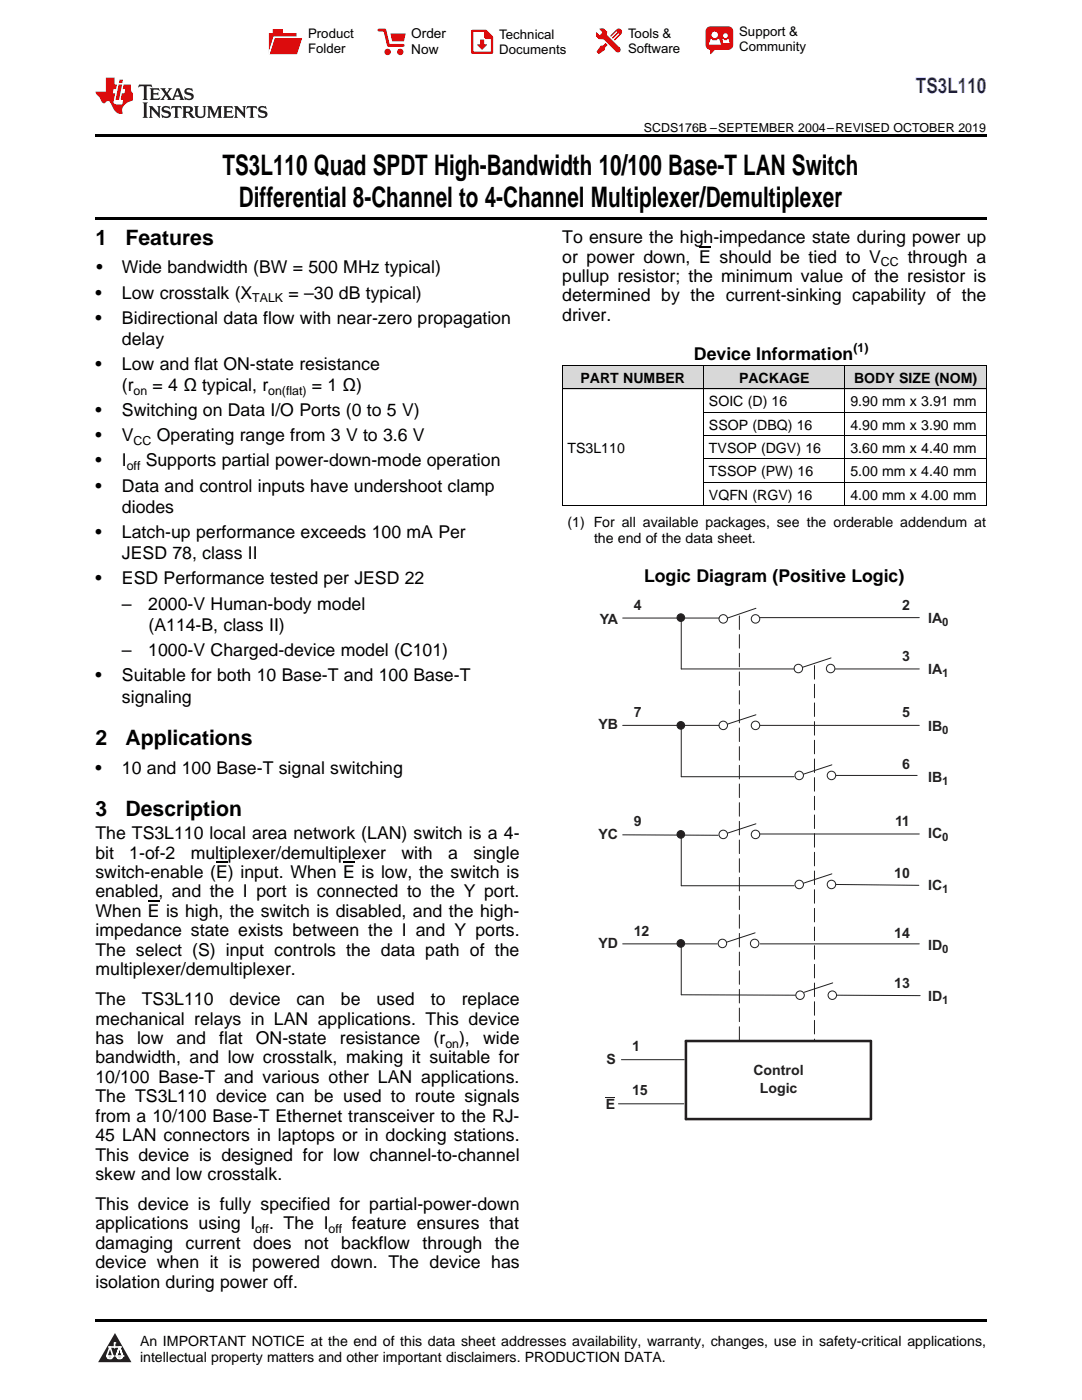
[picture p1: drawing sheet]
<svg xmlns="http://www.w3.org/2000/svg" width="216mm" height="279mm" viewBox="0 0 216 279" stroke-linecap="round" stroke-linejoin="round" font-family="sans-serif">
<defs><g id="words">
<g font-size="5.6">
<text x="44.4" y="35">TS3L110 Quad SPDT High-Bandwidth 10/100 Base-T LAN Switch</text>
<text x="47.7" y="41.3">Differential 8-Channel to 4-Channel Multiplexer/Demultiplexer</text>
</g>
<text font-size="4.2" fill="#00f" x="182.8" y="18.6">TS3L110</text>
<g font-size="4.2">
<text x="19" y="48.9">1</text>
<text x="25" y="48.9">Features</text>
<text x="19" y="148.7">2</text>
<text x="25" y="148.7">Applications</text>
<text x="19" y="162.8">3</text>
<text x="25" y="162.8">Description</text>
</g>
<g font-size="3.5">
<text x="112.2" y="48.5">To ensure the high-impedance state during power up</text>
<text x="112.2" y="52.4">or power down, E should be tied to V</text>
<text x="181.1" y="52.4">through a</text>
<text x="19" y="59.6">•</text>
<text x="19.2" y="54.6">•</text>
<text x="24.3" y="54.6">Wide bandwidth (BW = 500 MHz typical)</text>
<text x="24.3" y="59.6">Low crosstalk (X</text>
<text x="57.6" y="59.6">= –30 dB typical)</text>
<text x="112.2" y="56.3">pullup resistor; the minimum value of the resistor is</text>
<text x="19" y="64.6">•</text>
<text x="24.3" y="64.6">Bidirectional data flow with near-zero propagation</text>
<text x="112.2" y="60.1">determined by the current-sinking capability of the</text>
<text x="112.2" y="64">driver.</text>
<text x="24.3" y="68.8">delay</text>
<text x="138.5" y="71.8">Device Information</text>
<text x="19" y="73.8">•</text>
<text x="24.3" y="73.8">Low and flat ON-state resistance</text>
<text x="19" y="83.1">•</text>
<text x="24.3" y="78.1">(r</text>
<text x="24.3" y="83.1">Switching on Data I/O Ports (0 to 5 V)</text>
<text x="30.4" y="78.1">= 4 Ω typical, r</text>
<text x="62.2" y="78.1">= 1 Ω)</text>
<text x="19" y="88.1">•</text>
<text x="24.3" y="88.1">V</text>
<text x="31.3" y="88.1">Operating range from 3 V to 3.6 V</text>
<text x="19" y="93.1">•</text>
<text x="24.3" y="93.1">I</text>
<text x="29.1" y="93.1">Supports partial power-down-mode operation</text>
<text x="19" y="98.1">•</text>
<text x="24.3" y="98.1">Data and control inputs have undershoot clamp</text>
<text x="19" y="107.4">•</text>
<text x="24.3" y="102.3">diodes</text>
<text x="24.3" y="107.4">Latch-up performance exceeds 100 mA Per</text>
<text x="24.3" y="111.6">JESD 78, class II</text>
<text x="19" y="116.6">•</text>
<text x="24.3" y="116.6">ESD Performance tested per JESD 22</text>
<text x="128.5" y="116.1">Logic Diagram (Positive Logic)</text>
<text x="24.3" y="121.7">–</text>
<text x="29.6" y="121.7">2000-V Human-body model</text>
<text x="29.6" y="125.9">(A114-B, class II)</text>
<text x="24.3" y="131">–</text>
<text x="29.6" y="131">1000-V Charged-device model (C101)</text>
<text x="19" y="136">•</text>
<text x="24.3" y="136">Suitable for both 10 Base-T and 100 Base-T</text>
<text x="24.3" y="140.2">signaling</text>
<text x="19" y="154.4">•</text>
<text x="24.3" y="154.4">10 and 100 Base-T signal switching</text>
<text x="19" y="167.5">The TS3L110 local area network (LAN) switch is a 4-</text>
<text x="19" y="171.3">bit</text>
<text x="25.8" y="171.3">1-of-2</text>
<text x="38.1" y="171.3">multiplexer/demultiplexer</text>
<text x="80.1" y="171.3">with</text>
<text x="89.4" y="171.3">a</text>
<text x="94.5" y="171.3">single</text>
<text x="19" y="175.2">switch-enable (E) input. When E is low, the switch is</text>
<text x="19" y="179.1">enabled, and the I port is connected to the Y port.</text>
<text x="19" y="183">When E is high, the switch is disabled, and the high-</text>
<text x="19" y="186.9">impedance state exists between the I and Y ports.</text>
<text x="19" y="190.7">The select (S) input controls the data path of the</text>
<text x="19" y="194.6">multiplexer/demultiplexer.</text>
<text x="19" y="200.6">The</text>
<text x="28.3" y="200.6">TS3L110</text>
<text x="45.8" y="200.6">device</text>
<text x="59.2" y="200.6">can</text>
<text x="68" y="200.6">be</text>
<text x="75.1" y="200.6">used</text>
<text x="86" y="200.6">to</text>
<text x="92.1" y="200.6">replace</text>
<text x="19" y="204.5">mechanical relays in LAN applications. This device</text>
<text x="19" y="208.4">has</text>
<text x="27.3" y="208.4">low</text>
<text x="35.2" y="208.4">and</text>
<text x="43.7" y="208.4">flat</text>
<text x="51.1" y="208.4">ON-state</text>
<text x="67.8" y="208.4">resistance</text>
<text x="86.5" y="208.4">(r</text>
<text x="91.6" y="208.4">),</text>
<text x="96.4" y="208.4">wide</text>
<text x="19" y="212.2">bandwidth, and low crosstalk, making it suitable for</text>
<text x="19" y="216.1">10/100 Base-T and various other LAN applications.</text>
<text x="19" y="220">The TS3L110 device can be used to route signals</text>
<text x="19" y="223.9">from a 10/100 Base-T Ethernet transceiver to the RJ-</text>
<text x="19" y="227.8">45 LAN connectors in laptops or in docking stations.</text>
<text x="19" y="231.6">This device is designed for low channel-to-channel</text>
<text x="19" y="235.5">skew and low crosstalk.</text>
<text x="19" y="241.5">This device is fully specified for partial-power-down</text>
<text x="19" y="245.4">applications using I</text>
<text x="53.7" y="245.4">. The I</text>
<text x="70.2" y="245.4">feature ensures that</text>
<text x="19" y="249.2">damaging</text>
<text x="37" y="249.2">current</text>
<text x="50.5" y="249.2">does</text>
<text x="60.7" y="249.2">not</text>
<text x="68.1" y="249.2">backflow</text>
<text x="84.3" y="249.2">through</text>
<text x="98.8" y="249.2">the</text>
<text x="19" y="253.1">device when it is powered down. The device has</text>
<text x="19" y="257">isolation during power off.</text>
</g>
<g font-size="2.8">
<text x="115.8" y="76.4">PART NUMBER</text>
<text x="147.5" y="76.4">PACKAGE</text>
<text x="170.4" y="76.4">BODY SIZE (NOM)</text>
<text x="141.5" y="81.1">SOIC (D) 16</text>
<text x="169.7" y="81.1">9.90 mm x 3.91 mm</text>
<text x="141.5" y="85.7">SSOP (DBQ) 16</text>
<text x="169.7" y="85.7">4.90 mm x 3.90 mm</text>
<text x="113.2" y="90.4">TS3L110</text>
<text x="141.5" y="90.4">TVSOP (DGV) 16</text>
<text x="141.5" y="95">TSSOP (PW) 16</text>
<text x="169.7" y="90.4">3.60 mm x 4.40 mm</text>
<text x="169.7" y="95">5.00 mm x 4.40 mm</text>
<text x="141.5" y="99.7">VQFN (RGV) 16</text>
<text x="169.7" y="99.7">4.00 mm x 4.00 mm</text>
<text x="113.2" y="105.2">(1) For all available packages, see the orderable addendum at</text>
<text x="118.5" y="108.4">the end of the data sheet.</text>
<text x="27.9" y="268.6">An IMPORTANT NOTICE at the end of this data sheet addresses availability, warranty, changes, use in safety-critical applications,</text>
<text x="27.9" y="271.8">intellectual property matters and other important disclaimers. PRODUCTION DATA.</text>
</g>
<g font-size="2.8" fill="#231f20">
<text x="119.7" y="124.6">YA</text>
<text x="126.5" y="121.7">4</text>
<text x="180" y="121.7">2</text>
<text x="185.2" y="124.4">IA</text>
<text x="180" y="132">3</text>
<text x="185.2" y="134.6">IA</text>
<text x="126.5" y="143.1">7</text>
<text x="180" y="143.1">5</text>
<text x="119.4" y="145.5">YB</text>
<text x="185.2" y="145.9">IB</text>
<text x="180" y="153.5">6</text>
<text x="185.2" y="156.1">IB</text>
<text x="119.4" y="167.4">YC</text>
<text x="126.5" y="164.7">9</text>
<text x="178.6" y="164.7">11</text>
<text x="185.2" y="167.2">IC</text>
<text x="178.4" y="175.2">10</text>
<text x="185.2" y="177.5">IC</text>
<text x="119.4" y="189.1">YD</text>
<text x="126.5" y="186.8">12</text>
<text x="178.4" y="187.1">14</text>
<text x="185.2" y="189.6">ID</text>
<text x="178.4" y="197.3">13</text>
<text x="185.2" y="199.7">ID</text>
<text x="126.1" y="209.8">1</text>
<text x="121" y="212.2">S</text>
<text x="150.3" y="214.5">Control</text>
<text x="120.9" y="221.4">E</text>
<text x="126.1" y="218.6">15</text>
<text x="151.6" y="218.1">Logic</text>
</g>
<g font-size="2.7">
<text x="82.1" y="7.7">Order</text>
<text x="82.1" y="10.7">Now</text>
</g>
<g font-size="2.6">
<text x="61.5" y="7.6">Product</text>
<text x="61.5" y="10.6">Folder</text>
<text x="99.6" y="7.8">Technical</text>
<text x="99.6" y="10.8">Documents</text>
<text x="125.3" y="7.6">Tools &amp;</text>
<text x="125.3" y="10.6">Software</text>
<text x="147.5" y="7.2">Support &amp;</text>
<text x="147.5" y="10.2">Community</text>
</g>
<g font-size="2.5">
<text x="128.5" y="26.3">SCDS176B –SEPTEMBER 2004–REVISED OCTOBER 2019</text>
<text x="175.8" y="53.1">CC</text>
<text x="50.3" y="60.3">TALK</text>
<text x="170.3" y="70.3">(1)</text>
<text x="26.7" y="78.8">on</text>
<text x="53.5" y="78.8">on(flat)</text>
<text x="26.7" y="88.8">CC</text>
<text x="25.3" y="93.8">off</text>
<text x="88.9" y="209.1">on</text>
<text x="50.9" y="246.1">off</text>
<text x="65.5" y="246.1">off</text>
</g>
<g font-size="2.3" fill="#231f20">
<text x="188" y="125">0</text>
<text x="188" y="135.2">1</text>
<text x="188" y="146.5">0</text>
<text x="188" y="156.7">1</text>
<text x="188" y="167.8">0</text>
<text x="188" y="178.1">1</text>
<text x="188" y="190.1">0</text>
<text x="188" y="200.3">1</text>
</g>
</g></defs>
<g fill="#d8d8d8">
<path d="M112.2 73h28.2v4.7h-28.2z"/>
<path d="M140.4 73h28.2v4.7h-28.2z"/>
<path d="M168.6 73h28.2v4.7h-28.2z"/>
</g>
<path d="M22.9 266l3.3 5.9h-6.6z" fill-rule="evenodd" fill="#231f20"/>
<path d="M21.3 270.6h1.2l-.3 .5h-.3a.53 .53 0 0 1-.6-.5z" fill-rule="evenodd" fill="#fff"/>
<path d="M21.3 270.6h1.2l-.3 .5h-.3a.53 .53 0 0 1-.6-.5z" fill="none" stroke="#231f20" stroke-width=".33"/>
<path d="M21.3 270.6l1.2 .1-.3 .4h-.5z" fill="none" stroke="#fff" stroke-width=".33"/>
<path d="M22.9 268.9h.1" fill="none" stroke="#fff" stroke-width=".33"/>
<path d="M22.9 268v.9z" fill="#fff"/>
<path d="M22.9 268v.9z" fill="none" stroke="#fff" stroke-width=".33"/>
<circle cx="22.9" cy="268" r=".16" fill="#fff"/>
<path d="M21.8 268.8h.1" fill="none" stroke="#fff" stroke-width=".33"/>
<path d="M21.8 268.8h2.2z" fill="#fff"/>
<path d="M21.8 268.8h2.2z" fill="none" stroke="#fff" stroke-width=".33"/>
<circle cx="24" cy="268.8" r=".16" fill="#fff"/>
<path d="M23.2 270.6h.1" fill="none" stroke="#fff" stroke-width=".33"/>
<path d="M23.8 268.8l-.6 1.8z" fill-rule="evenodd" fill="#fff"/>
<path d="M23.8 268.8l-.6 1.8z" fill="none" stroke="#fff" stroke-width=".33"/>
<path d="M23.8 268.8l.7 1.8z" fill-rule="evenodd" fill="#fff"/>
<path d="M23.8 268.8l.7 1.8z" fill="none" stroke="#fff" stroke-width=".33"/>
<path d="M24.4 270.6h.1" fill="none" stroke="#fff" stroke-width=".33"/>
<circle cx="21.3" cy="270.6" r=".16" fill="#fff"/>
<path d="M22 268.8l-.7 1.8z" fill="#fff"/>
<path d="M22 268.8l-.7 1.8z" fill="none" stroke="#fff" stroke-width=".33"/>
<path d="M22 268.8l.5 1.8z" fill="#fff"/>
<path d="M22 268.8l.5 1.8z" fill="none" stroke="#fff" stroke-width=".33"/>
<circle cx="22.5" cy="270.6" r=".16" fill="#fff"/>
<path d="M23.3 270.6h1.2a.63 .63 0 0 1-.6 .5 .63 .63 0 0 1-.6-.5z" fill-rule="evenodd" fill="#fff"/>
<path d="M23.3 270.6h1.2a.63 .63 0 0 1-.6 .5 .63 .63 0 0 1-.6-.5z" fill="none" stroke="#231f20" stroke-width=".33"/>
<path d="M23.3 270.6h1.2l-.4 .5h-.5z" fill="none" stroke="#fff" stroke-width=".33"/>
<path d="M23.2 270.6h.1" fill="none" stroke="#fff" stroke-width=".33"/>
<circle cx="24.5" cy="270.6" r=".16" fill="#fff"/>
<path d="M19 263.2h177.8v.5h-177.8z" fill="#000"/>
<path d="M124.3 123.3h19.2M151.7 123.3h31.7M124.3 144.8h19.2M151.7 144.8h31.7M124.3 166.6l19 .1M151.7 166.4h31.7M124.3 188.4h18.8M151.7 188.4h31.7" fill="none" stroke="#231f20" stroke-width=".2"/>
<path d="M120.9 219l1.8 .1z" fill-rule="evenodd" fill="#231f20"/>
<path d="M123.4 220.3h13" fill="none" stroke="#231f20" stroke-width=".2"/>
<circle cx="135.9" cy="123.3" r=".76" fill="#231f20"/>
<circle cx="135.9" cy="123.3" r=".76" fill="none" stroke="#231f20" stroke-width=".2"/>
<circle cx="135.9" cy="166.5" r=".76" fill="#231f20"/>
<circle cx="135.9" cy="166.5" r=".76" fill="none" stroke="#231f20" stroke-width=".2"/>
<circle cx="135.9" cy="188.3" r=".76" fill="#231f20"/>
<g fill="none" stroke="#231f20" stroke-width=".2">
<path d="M135.9 123.3v10.2h22.6M150.8 121.4l-5.6 1.9M165.8 131.3l-5.6 1.9M166.7 133.5h16.7M135.9 144.8v10.2h22.6M150.8 142.6l-5.6 1.9M166 152.6l-5.7 1.9M166.8 154.8h16.2M135.9 166.6v10.2h22.6M150.8 164.4l-5.6 1.9M166 174.4l-5.7 1.9M166.8 176.5l16.5 .2"/>
<path d="M135.9 188.4v10.1l22.8 .1M150.7 186.2l-5.7 1.8M166.2 196.2l-5.7 1.8M167 198.6l16.6 .1M124 211.5h12.5"/>
<circle cx="144.3" cy="123.5" r=".85"/>
<circle cx="150.8" cy="123.5" r=".85"/>
<circle cx="159.3" cy="133.4" r=".85"/>
<circle cx="165.7" cy="133.4" r=".85"/>
<circle cx="144.3" cy="144.8" r=".85"/>
<circle cx="150.8" cy="144.8" r=".85"/>
<circle cx="159.5" cy="154.8" r=".85"/>
<circle cx="165.9" cy="154.8" r=".85"/>
<circle cx="144.3" cy="166.5" r=".85"/>
<circle cx="150.8" cy="166.5" r=".85"/>
<circle cx="159.5" cy="176.5" r=".85"/>
<circle cx="165.9" cy="176.5" r=".85"/>
<circle cx="135.9" cy="188.3" r=".76"/>
<circle cx="144.1" cy="188.3" r=".85"/>
<circle cx="150.6" cy="188.3" r=".85"/>
<circle cx="159.6" cy="198.6" r=".85"/>
<circle cx="166.1" cy="198.6" r=".85"/>
</g>
<path d="M147.5 122.9v84.9M162.5 132.8v75" fill="none" stroke="#231f20" stroke-width=".2" stroke-dasharray="2.7 1"/>
<path d="M136.9 207.8h36.9v15.5h-36.9z" fill="none" stroke="#231f20" stroke-width=".51"/>
<circle cx="135.9" cy="144.8" r=".76" fill="#231f20"/>
<circle cx="135.9" cy="144.8" r=".76" fill="none" stroke="#231f20" stroke-width=".2"/>
<path d="M112.2 77.6h84.6M112.2 73h84.6M112.2 73v28M140.4 73v28M168.6 73v28M196.8 73v28M140.4 96.3h56.4M140.4 91.6h56.4M140.4 86.9h56.4M140.4 82.3h56.4M112.2 100.9h84.6" fill="none" stroke="#000" stroke-width=".2"/>
<path d="M19 26.8h177.8v.6h-177.8zM19 43.3h177.8v.6h-177.8zM112.2 100.9l.1 .1zM168.5 100.9l.1 .1zM196.7 100.9l.1 .1z" fill="#000"/>
<path d="M27.7 16.9l-.1 .6 .6-.3h.5v.2v2.2l-.2 .4h1l-.2-.4v-2.2v-.2h.5l.6 .3-.2-.6zM29.9 17.6l.2 .4v1.6l-.2 .4h1.9l.1-.6a1.09 1.09 0 0 1-1.3 .1v-.6h.6l.4 .2v-.7l-.2 .2h-.8v-.6l.2-.1a1.01 1.01 0 0 1 1 .3l-.1-.6zM32 17.6l.9 1.2-1 1.2h.9l-.2-.3 .5-.7 .5 .7-.3 .3h1.7l-.2-.3 .1-.4h1l.1 .4-.2 .3h1l-.3-.4-.7-2h-.5l-1 2.2-.8-1.1 .9-1.1h-.9l.2 .2-.4 .7-.4-.7 .2-.2zM35.4 18l.4 1h-.8zM37 17.7a.66 .66 0 0 0-.2 .8 .66 .66 0 0 0 .6 .4l.7 .2 .1 .2a.8 .8 0 0 1-.7 .4 .8 .8 0 0 1-.7-.5l.1 .8 .2-.2a.94 .94 0 0 0 1.1 .1 .94 .94 0 0 0 .4-.9 1.48 1.48 0 0 0-1.3-.6v-.4a1.1 1.1 0 0 1 1.2 .2l-.2-.6-.2 .1-.5-.1zM28.5 20.4l.2 .4v2.3l-.2 .4h1l-.2-.4v-2.3l.2-.4zM29.7 21.2l.2 .4v1.5l-.2 .4h.8l-.3-.4 .1-1.3 1.6 1.8v-2l.2-.4h-.7l.2 .2v1.1l-1.2-1.3zM32.5 21.3a.66 .66 0 0 0-.2 .8 .66 .66 0 0 0 .6 .4l.6 .2 .2 .2a.8 .8 0 0 1-.8 .4 .8 .8 0 0 1-.7-.5l.2 .7 .2-.1a.94 .94 0 0 0 1 .1 .94 .94 0 0 0 .5-1 1.47 1.47 0 0 0-1.3-.6l-.1-.3a1.1 1.1 0 0 1 1.3 .2l-.2-.6-.2 .1-.5-.2zM34.3 21.2l-.2 .6a.64 .64 0 0 1 .8-.3v1.6l-.2 .4h1l-.3-.4 .1-1.6a.66 .66 0 0 1 .8 .3l-.2-.6zM36.3 21.2l.3 .4v1.5l-.3 .4h1l-.2-.2v-.7h.5l.1 .1a.8 .8 0 0 0 1.2 .7l-1-1a.62 .62 0 0 0 .6-.5 .62 .62 0 0 0-.6-.7zM37.1 21.5h.1a.48 .48 0 0 1 .6 0 .48 .48 0 0 1 .1 .6l-.2 .1-.6 .1zM38.7 21.2l.2 .2a2.29 2.29 0 0 0 .4 2 1.05 1.05 0 0 0 1.7-.7v-1.3l.2-.2h-.8l.2 .4v1.1a.61 .61 0 0 1-.6 .6 .61 .61 0 0 1-.6-.6v-1.1l.3-.4zM41.3 21.2l.3 .4v1.5l-.3 .4h.8l-.2-.4v-1.4l.8 1.9 .9-1.9v1.4l-.2 .4h.9l-.2-.4v-1.5l.2-.4h-.8l-.7 1.5-.6-1.5zM44.5 21.2l.2 .4v1.5l-.2 .4h1.9l.2-.6a1.1 1.1 0 0 1-1.4 .2v-.7h.6l.4 .2v-.6l-.2 .1-.8 .1v-.6l.2-.1a1.02 1.02 0 0 1 1.1 .2l-.2-.5zM46.7 21.2l.2 .4v1.5l-.2 .4h.8l-.3-.4 .1-1.3 1.6 1.8v-2l.2-.4h-.7l.2 .2v1.1l-1.2-1.3zM49.3 21.2l-.1 .6a.64 .64 0 0 1 .8-.3v1.6l-.3 .4h1l-.2-.4v-1.6a.66 .66 0 0 1 .8 .3l-.1-.6zM51.7 21.3a.66 .66 0 0 0-.2 .7 .66 .66 0 0 0 .7 .5l.6 .2 .1 .2a.8 .8 0 0 1-.7 .4 .8 .8 0 0 1-.7-.5l.1 .7 .2-.1a.94 .94 0 0 0 1.1 .1 .94 .94 0 0 0 .4-1 1.48 1.48 0 0 0-1.2-.6l-.1-.3a1.1 1.1 0 0 1 1.2 .2l-.2-.6-.1 .1-.6-.2z" fill="#231f20"/>
<path d="M21.1 15.5v2.8h-2v.4l.9 .9a.96 .96 0 0 0 1 1 .59 .59 0 0 1 .5-.4 .59 .59 0 0 1 .5 .3l.4 .8a1.61 1.61 0 0 0 2.1 1.3 1.63 1.63 0 0 1 1.1-2.2l.9-.3v-1.5a1.6 1.6 0 0 1-.4-1.7h-1.4l-.2 .9h.5l-.2 .8h-.5l-.2 1v.3h.5l-.2 .9h-.7a.74 .74 0 0 1-1-.6l.3-1.6h-.5l.2-.8h.5l.1-.9h-.4v-1.4zM23.7 16.9l-.7 3h.8l.6-3zM23.8 15.9l-.1 .7h.7l.2-.7z" fill="#ee1d23"/>
<g fill="#d60000">
<path d="M54.4 5.8h2v.8h2.8v4.2h-5.5v-4.2h.7z" fill-rule="evenodd"/>
<path d="M54.7 7.5h5.6l-1 3.3h-5.6z" fill-rule="evenodd"/>
</g>
<path d="M54.6 7.4h5.8l-.1 .1h-5.5l-1.1 3.3z" fill-rule="evenodd" fill="#fff"/>
<path d="M54.6 7.4h5.8l-.1 .1h-5.5l-1.1 3.3z" fill="none" stroke="#fff" stroke-width=".2"/>
<path d="M75.6 6h1.2l.7 3.1h3" fill="none" stroke="#d60000" stroke-width=".56"/>
<g fill="#d60000">
<path d="M77.9 6.7h3.1l-.4 1.5h-2.3z" fill-rule="evenodd"/>
<circle cx="77.3" cy="10.4" r=".64"/>
<circle cx="79.9" cy="10.4" r=".64"/>
</g>
<path d="M94.2 6.2h2.7l1.3 1.2v3.1h-4z" fill="none" stroke="#d60000" stroke-width=".44"/>
<g fill="#d60000">
<path d="M95.8 7.9h.8v1h.6l-1 1.1-1-1v-.1h.6z" fill-rule="evenodd"/>
<path d="M96.6 6.2h.3l1.3 1.2v.4h-1.3l-.3-.4z" fill-rule="evenodd"/>
<path d="M119.6 5.7h.9l.6 .6 .1 .7 2.5 2.5-.8 .8-2.3-2.3-1.1-.2-.6-.6v-.8l.7 .6 .5-.4v-.2l-.4-.5z" fill-rule="evenodd"/>
<path d="M119.9 9.1h.4l.5-.5 .4 .4-.5 .5v.4l-1.2 .9-.5-.5z" fill-rule="evenodd"/>
<path d="M123 5.9a.67 .67 0 0 1 .9 0 .67 .67 0 0 1 0 .9z" fill-rule="evenodd"/>
<path d="M123 5.9l.9 .9-1.2 1.2h-.2l.1-.2 .9-.9 .1-.2h-.3l-.9 1h-.2v-.2l.9-1 .1-.2h-.3l-.9 1h-.2v-.2z" fill-rule="evenodd"/>
<circle cx="123.3" cy="9.9" r=".54"/>
</g>
<path d="M121.1 6.3l-.1 .7" fill="none" stroke="#d60000" stroke-width=".2"/>
<g fill="#d60000">
<path d="M141.1 5.5l.6-.2h3.6a.95 .95 0 0 1 1 .9v2.8a.95 .95 0 0 1-1 .9h-3.6a.95 .95 0 0 1-.9-.9v-2.8z" fill-rule="evenodd"/>
<path d="M141.7 9.9h.9l-.7 .9h-.2z" fill-rule="evenodd"/>
</g>
<g fill="#fff">
<path d="M144.3 8.6h1.3z"/>
<path d="M141.8 7.8h.3l.1 .2h.8l.2-.2h.3l.4 1.1h-2.5z" fill-rule="evenodd"/>
<path d="M144.2 7.8h.2l.2 .2h.4l.2-.2h.2l.2 .8h-1.3z" fill-rule="evenodd"/>
<circle cx="142.6" cy="6.9" r=".65"/>
<circle cx="144.8" cy="7.1" r=".48"/>
</g>
<path d="M139.5 49.3h2.4M29.5 179.9h2.4M43.1 172.1h2.3M68.5 172.1h2.3" fill="none" stroke="#000" stroke-width=".25"/>
<use href="#words"/>
</svg>
